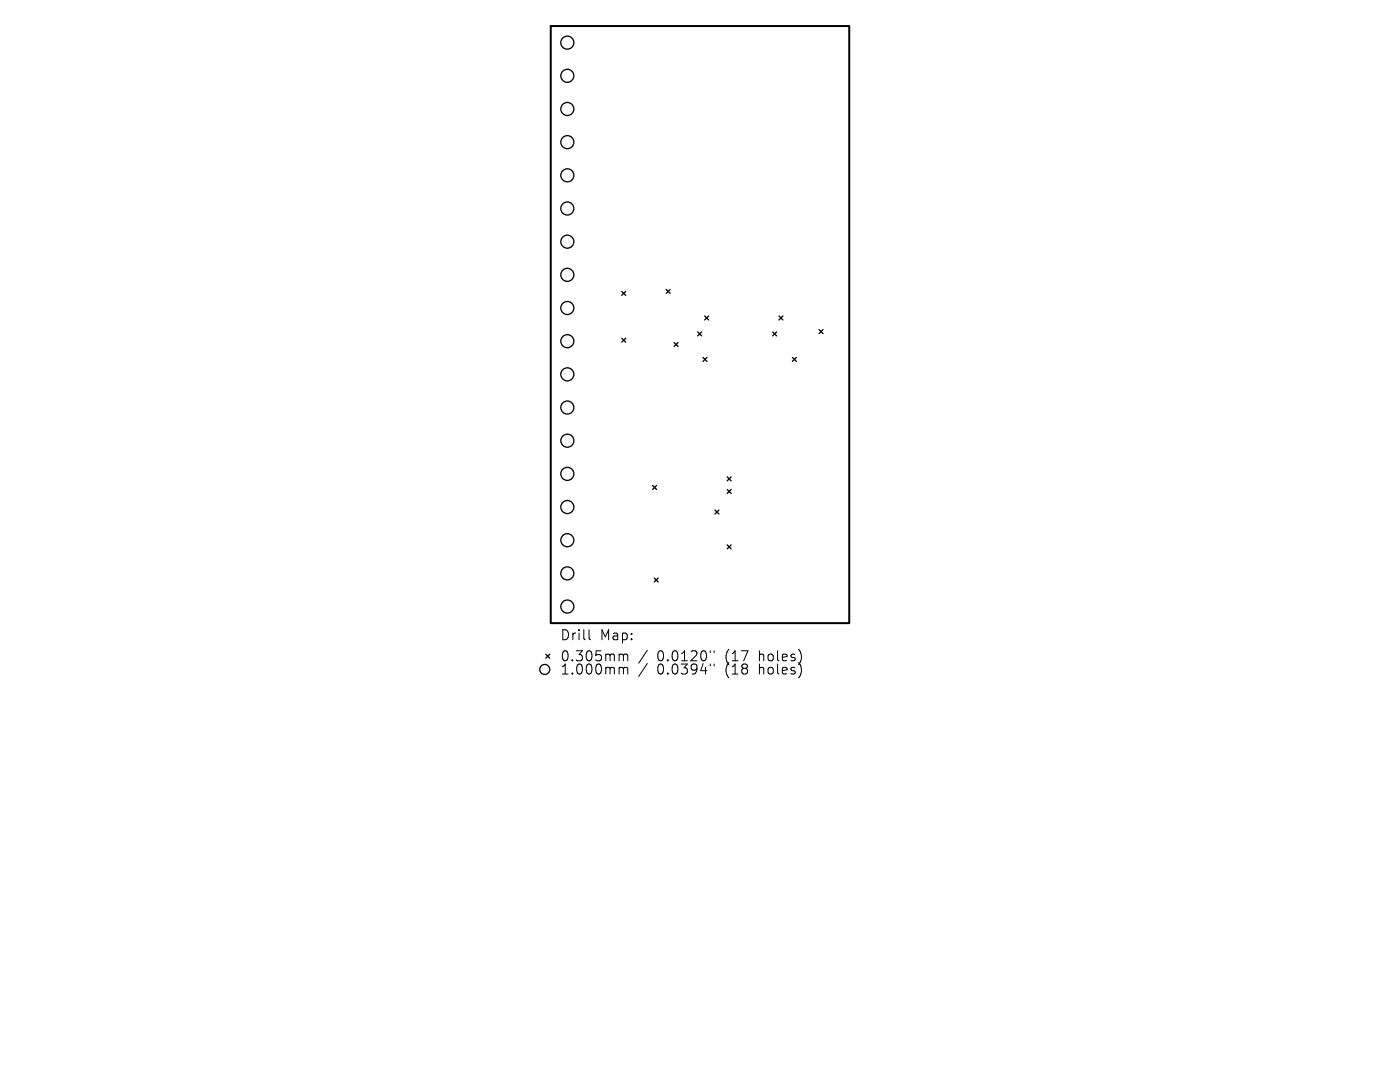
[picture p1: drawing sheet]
<svg xmlns="http://www.w3.org/2000/svg" width="279mm" height="216mm" viewBox="0 0 279 216" stroke-linecap="round" stroke-linejoin="round" font-family="sans-serif">
<defs><g id="words">
<g font-size="2.8">
<text x="111.7" y="128">Drill</text>
<text x="119.7" y="128">Map:</text>
<text x="111.7" y="132.2">0.305mm</text>
<text x="111.7" y="134.9">1.000mm</text>
<text x="131.2" y="132.2">0.0120&quot;</text>
<text x="131.2" y="134.9">0.0394&quot;</text>
<text x="144.9" y="132.2">(17</text>
<text x="144.9" y="134.9">(18</text>
<text x="151.8" y="132.2">holes)</text>
<text x="151.8" y="134.9">holes)</text>
</g>
</g></defs>
<path d="M109.9 5.2h59.6v119.1h-59.6z" fill="none" stroke="#000" stroke-width=".4"/>
<g fill="none" stroke="#000" stroke-width=".26">
<path d="M124.1 58.2l.8 .7M124.9 58.2l-.8 .7M132.9 57.8l.8 .7M133.7 57.8l-.8 .7M124.1 67.5l.8 .8M124.9 67.5l-.8 .8M134.5 68.3l.8 .8M135.3 68.3l-.8 .8M139.2 66.2l.8 .8M140 66.2l-.8 .8M140.3 71.3l.8 .8M140.6 63l.8 .8"/>
<path d="M141.1 71.3l-.8 .8M141.4 63l-.8 .8M154.2 66.2l.8 .8M155 66.2l-.8 .8M155.5 63l.7 .8M156.2 63l-.7 .8M158.1 71.3l.8 .8M158.9 71.3l-.8 .8M163.5 65.8l.8 .8M164.3 65.8l-.8 .8M130.2 96.9l.8 .8M131 96.9l-.8 .8"/>
<path d="M145.1 95.2l.8 .7M145.1 97.7l.8 .8M145.9 95.2l-.8 .7M145.9 97.7l-.8 .8M130.6 115.3l.8 .8M131.4 115.3l-.8 .8M142.7 101.8l.8 .8M143.5 101.8l-.8 .8M145.1 108.7l.8 .8M145.9 108.7l-.8 .8M108.9 130.5l.8 .8M109.7 130.5l-.8 .8"/>
<circle cx="113.2" cy="8.5" r="1.3"/>
<circle cx="113.2" cy="15.1" r="1.3"/>
<circle cx="113.2" cy="35" r="1.3"/>
<circle cx="113.2" cy="21.7" r="1.3"/>
<circle cx="113.2" cy="28.4" r="1.3"/>
<circle cx="113.2" cy="41.6" r="1.3"/>
<circle cx="113.2" cy="48.2" r="1.3"/>
<circle cx="113.2" cy="54.8" r="1.3"/>
<circle cx="113.2" cy="61.5" r="1.3"/>
<circle cx="113.2" cy="68.1" r="1.3"/>
<circle cx="113.2" cy="74.7" r="1.3"/>
<circle cx="113.2" cy="87.9" r="1.3"/>
<circle cx="113.2" cy="94.6" r="1.3"/>
<circle cx="113.2" cy="81.3" r="1.3"/>
<circle cx="113.2" cy="114.4" r="1.3"/>
<circle cx="113.2" cy="101.2" r="1.3"/>
<circle cx="113.2" cy="107.8" r="1.3"/>
<circle cx="108.7" cy="133.6" r="1"/>
<circle cx="113.2" cy="121" r="1.3"/>
</g>
<g fill="none" stroke="#000" stroke-width=".2">
<path d="M117.6 125.7v1.7l.2 .3M123.8 130.5h.3l.3 .3M123.8 133.2l.5 .1 .1 .1M124.4 130.8l.3-.3 .5 .1 .1 1.3M124.4 130.8v1.1M124.4 133.4v1.1M124.4 133.4l.3-.2 .5 .1 .1 1.2M129.2 129.8l-1.7 2.5M129.2 132.4l-1.7 2.6M141.8 129.9v.3M141.8 132.5v.4M142.5 129.9v.3"/>
<path d="M142.5 132.5v.4"/>
</g>
<use href="#words"/>
</svg>
